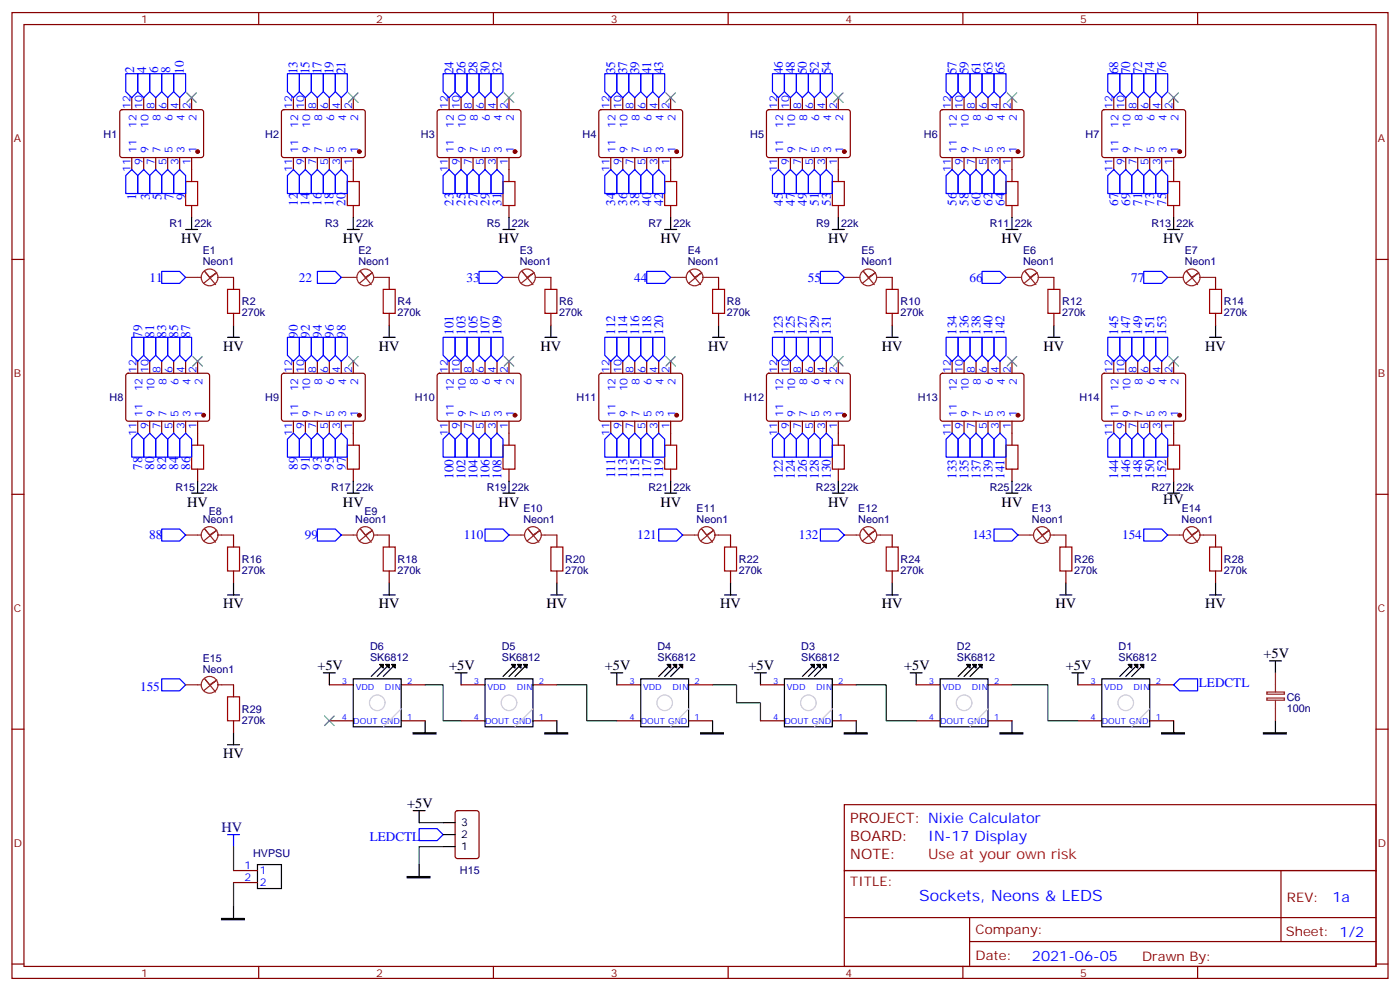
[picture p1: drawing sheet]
<svg xmlns="http://www.w3.org/2000/svg" width="412mm" height="292mm" viewBox="0 0 412 292" stroke-linecap="round" stroke-linejoin="round" font-family="sans-serif">
<defs><g id="words">
<text font-size="4.6" fill="#00f" x="270.8" y="265.3">Sockets, Neons &amp; LEDS</text>
<g font-size="4.2">
<text x="53.4" y="71.5">HV</text>
<text x="101" y="71.5">HV</text>
<text x="146.9" y="71.5">HV</text>
<text x="194.5" y="71.5">HV</text>
<text x="243.9" y="71.5">HV</text>
<text x="295.1" y="71.5">HV</text>
<text x="342.7" y="71.5">HV</text>
<text x="65.8" y="103.3">HV</text>
<text x="111.6" y="103.3">HV</text>
<text x="159.2" y="103.3">HV</text>
<text x="208.6" y="103.3">HV</text>
<text x="259.8" y="103.3">HV</text>
<text x="307.4" y="103.3">HV</text>
<text x="355" y="103.3">HV</text>
<text x="55.2" y="149.1">HV</text>
<text x="101" y="149.1">HV</text>
<text x="146.9" y="149.1">HV</text>
<text x="194.5" y="149.1">HV</text>
<text x="243.9" y="149.1">HV</text>
<text x="295.1" y="149.1">HV</text>
<text x="342.6" y="148.3">HV</text>
<text x="65.8" y="179.1">HV</text>
<text x="111.6" y="179.1">HV</text>
<text x="161" y="179.1">HV</text>
<text x="212.2" y="179.1">HV</text>
<text x="259.8" y="179.1">HV</text>
<text x="310.9" y="179.1">HV</text>
<text x="355" y="179.1">HV</text>
<text x="93.5" y="197.4">+5V</text>
<text x="132.3" y="197.4">+5V</text>
<text x="178.2" y="197.4">+5V</text>
<text x="220.5" y="197.4">+5V</text>
<text x="266.3" y="197.4">+5V</text>
<text x="314" y="197.4">+5V</text>
<text x="372.2" y="193.9">+5V</text>
<text x="65.8" y="223.2">HV</text>
<text x="119.9" y="237.9">+5V</text>
</g>
<text font-size="4.2" fill="#000080" x="65.3" y="245">HV</text>
<g font-size="4.2" fill="#800">
<text x="250.5" y="242.2">PROJECT: Nixie Calculator</text>
<text x="250.5" y="247.5">BOARD:</text>
<text x="250.5" y="252.8">NOTE:</text>
</g>
<g font-size="4.2" fill="#00f">
<text x="273.4" y="247.5">IN-17 Display</text>
<text x="392.5" y="265.6">1a</text>
<text x="304" y="282.9">2021-06-05</text>
</g>
<text font-size="4.2" fill="#f00" x="273.4" y="252.8">Use at your own risk</text>
<g font-size="3.9" fill="#00f">
<text x="39.6" y="21.6" transform="rotate(-90 39.6 21.6)">2</text>
<text x="43.1" y="21.6" transform="rotate(-90 43.1 21.6)">4</text>
<text x="46.6" y="21.6" transform="rotate(-90 46.6 21.6)">6</text>
<text x="50.1" y="21.6" transform="rotate(-90 50.1 21.6)">8</text>
<text x="54.2" y="21.8" transform="rotate(-90 54.2 21.8)">10</text>
<text x="87.7" y="21.8" transform="rotate(-90 87.7 21.8)">13</text>
<text x="91.2" y="21.8" transform="rotate(-90 91.2 21.8)">15</text>
<text x="94.7" y="21.8" transform="rotate(-90 94.7 21.8)">17</text>
<text x="98.3" y="21.8" transform="rotate(-90 98.3 21.8)">19</text>
<text x="101.8" y="21.8" transform="rotate(-90 101.8 21.8)">21</text>
<text x="133.6" y="21.8" transform="rotate(-90 133.6 21.8)">24</text>
<text x="137.1" y="21.8" transform="rotate(-90 137.1 21.8)">26</text>
<text x="140.7" y="21.8" transform="rotate(-90 140.7 21.8)">28</text>
<text x="144.2" y="21.8" transform="rotate(-90 144.2 21.8)">30</text>
<text x="147.7" y="21.8" transform="rotate(-90 147.7 21.8)">32</text>
<text x="181.2" y="21.8" transform="rotate(-90 181.2 21.8)">35</text>
<text x="184.7" y="21.8" transform="rotate(-90 184.7 21.8)">37</text>
<text x="188.3" y="21.8" transform="rotate(-90 188.3 21.8)">39</text>
<text x="191.8" y="21.8" transform="rotate(-90 191.8 21.8)">41</text>
<text x="195.3" y="21.8" transform="rotate(-90 195.3 21.8)">43</text>
<text x="230.6" y="21.8" transform="rotate(-90 230.6 21.8)">46</text>
<text x="234.1" y="21.8" transform="rotate(-90 234.1 21.8)">48</text>
<text x="237.7" y="21.8" transform="rotate(-90 237.7 21.8)">50</text>
<text x="241.2" y="21.8" transform="rotate(-90 241.2 21.8)">52</text>
<text x="244.7" y="21.8" transform="rotate(-90 244.7 21.8)">54</text>
<text x="281.8" y="21.8" transform="rotate(-90 281.8 21.8)">57</text>
<text x="285.3" y="21.8" transform="rotate(-90 285.3 21.8)">59</text>
<text x="288.8" y="21.8" transform="rotate(-90 288.8 21.8)">61</text>
<text x="292.3" y="21.8" transform="rotate(-90 292.3 21.8)">63</text>
<text x="295.9" y="21.8" transform="rotate(-90 295.9 21.8)">65</text>
<text x="329.4" y="21.8" transform="rotate(-90 329.4 21.8)">68</text>
<text x="332.9" y="21.8" transform="rotate(-90 332.9 21.8)">70</text>
<text x="336.4" y="21.8" transform="rotate(-90 336.4 21.8)">72</text>
<text x="340" y="21.8" transform="rotate(-90 340 21.8)">74</text>
<text x="343.5" y="21.8" transform="rotate(-90 343.5 21.8)">76</text>
<text x="40.1" y="58.8" transform="rotate(-90 40.1 58.8)">1</text>
<text x="44.1" y="59" transform="rotate(-90 44.1 59)">3</text>
<text x="47.6" y="59" transform="rotate(-90 47.6 59)">5</text>
<text x="51.1" y="59" transform="rotate(-90 51.1 59)">7</text>
<text x="54.7" y="59" transform="rotate(-90 54.7 59)">9</text>
<text x="87.7" y="60.6" transform="rotate(-90 87.7 60.6)">12</text>
<text x="91.2" y="60.6" transform="rotate(-90 91.2 60.6)">14</text>
<text x="94.7" y="60.6" transform="rotate(-90 94.7 60.6)">16</text>
<text x="98.3" y="60.6" transform="rotate(-90 98.3 60.6)">18</text>
<text x="101.8" y="60.6" transform="rotate(-90 101.8 60.6)">20</text>
<text x="133.6" y="60.6" transform="rotate(-90 133.6 60.6)">23</text>
<text x="137.1" y="60.6" transform="rotate(-90 137.1 60.6)">25</text>
<text x="140.7" y="60.6" transform="rotate(-90 140.7 60.6)">27</text>
<text x="144.2" y="60.6" transform="rotate(-90 144.2 60.6)">29</text>
<text x="147.7" y="60.6" transform="rotate(-90 147.7 60.6)">31</text>
<text x="181.2" y="60.6" transform="rotate(-90 181.2 60.6)">34</text>
<text x="184.7" y="60.6" transform="rotate(-90 184.7 60.6)">36</text>
<text x="188.3" y="60.6" transform="rotate(-90 188.3 60.6)">38</text>
<text x="191.8" y="60.6" transform="rotate(-90 191.8 60.6)">40</text>
<text x="195.3" y="60.6" transform="rotate(-90 195.3 60.6)">42</text>
<text x="230.6" y="60.6" transform="rotate(-90 230.6 60.6)">45</text>
<text x="234.1" y="60.6" transform="rotate(-90 234.1 60.6)">47</text>
<text x="237.7" y="60.6" transform="rotate(-90 237.7 60.6)">49</text>
<text x="241.2" y="60.6" transform="rotate(-90 241.2 60.6)">51</text>
<text x="244.7" y="60.6" transform="rotate(-90 244.7 60.6)">53</text>
<text x="281.8" y="60.6" transform="rotate(-90 281.8 60.6)">56</text>
<text x="285.3" y="60.6" transform="rotate(-90 285.3 60.6)">58</text>
<text x="288.8" y="60.6" transform="rotate(-90 288.8 60.6)">60</text>
<text x="292.3" y="60.6" transform="rotate(-90 292.3 60.6)">62</text>
<text x="295.9" y="60.6" transform="rotate(-90 295.9 60.6)">64</text>
<text x="329.4" y="60.6" transform="rotate(-90 329.4 60.6)">67</text>
<text x="332.9" y="60.6" transform="rotate(-90 332.9 60.6)">69</text>
<text x="336.4" y="60.6" transform="rotate(-90 336.4 60.6)">71</text>
<text x="340" y="60.6" transform="rotate(-90 340 60.6)">73</text>
<text x="343.5" y="60.6" transform="rotate(-90 343.5 60.6)">75</text>
<text x="44" y="82.9">11</text>
<text x="88.1" y="82.9">22</text>
<text x="137.5" y="83">33</text>
<text x="186.9" y="83">44</text>
<text x="238" y="83">55</text>
<text x="285.6" y="83">66</text>
<text x="333.3" y="83">77</text>
<text x="41.9" y="99.4" transform="rotate(-90 41.9 99.4)">79</text>
<text x="45.4" y="99.4" transform="rotate(-90 45.4 99.4)">81</text>
<text x="48.9" y="99.4" transform="rotate(-90 48.9 99.4)">83</text>
<text x="52.5" y="99.4" transform="rotate(-90 52.5 99.4)">85</text>
<text x="56" y="99.4" transform="rotate(-90 56 99.4)">87</text>
<text x="87.7" y="99.4" transform="rotate(-90 87.7 99.4)">90</text>
<text x="91.3" y="99.4" transform="rotate(-90 91.3 99.4)">92</text>
<text x="94.8" y="99.4" transform="rotate(-90 94.8 99.4)">94</text>
<text x="98.3" y="99.4" transform="rotate(-90 98.3 99.4)">96</text>
<text x="101.8" y="99.4" transform="rotate(-90 101.8 99.4)">98</text>
<text x="133.6" y="98.6" transform="rotate(-90 133.6 98.6)">101</text>
<text x="137.1" y="98.6" transform="rotate(-90 137.1 98.6)">103</text>
<text x="140.7" y="98.6" transform="rotate(-90 140.7 98.6)">105</text>
<text x="144.2" y="98.6" transform="rotate(-90 144.2 98.6)">107</text>
<text x="147.7" y="98.6" transform="rotate(-90 147.7 98.6)">109</text>
<text x="181.2" y="98.5" transform="rotate(-90 181.2 98.5)">112</text>
<text x="184.7" y="98.5" transform="rotate(-90 184.7 98.5)">114</text>
<text x="188.3" y="98.5" transform="rotate(-90 188.3 98.5)">116</text>
<text x="191.8" y="98.5" transform="rotate(-90 191.8 98.5)">118</text>
<text x="195.3" y="98.6" transform="rotate(-90 195.3 98.6)">120</text>
<text x="230.6" y="98.6" transform="rotate(-90 230.6 98.6)">123</text>
<text x="234.1" y="98.6" transform="rotate(-90 234.1 98.6)">125</text>
<text x="237.7" y="98.6" transform="rotate(-90 237.7 98.6)">127</text>
<text x="241.2" y="98.6" transform="rotate(-90 241.2 98.6)">129</text>
<text x="244.7" y="98.6" transform="rotate(-90 244.7 98.6)">131</text>
<text x="281.8" y="98.6" transform="rotate(-90 281.8 98.6)">134</text>
<text x="285.3" y="98.6" transform="rotate(-90 285.3 98.6)">136</text>
<text x="288.8" y="98.6" transform="rotate(-90 288.8 98.6)">138</text>
<text x="292.3" y="98.6" transform="rotate(-90 292.3 98.6)">140</text>
<text x="295.9" y="98.6" transform="rotate(-90 295.9 98.6)">142</text>
<text x="329.4" y="98.6" transform="rotate(-90 329.4 98.6)">145</text>
<text x="332.9" y="98.6" transform="rotate(-90 332.9 98.6)">147</text>
<text x="336.4" y="98.6" transform="rotate(-90 336.4 98.6)">149</text>
<text x="340" y="98.6" transform="rotate(-90 340 98.6)">151</text>
<text x="343.5" y="98.6" transform="rotate(-90 343.5 98.6)">153</text>
<text x="41.9" y="138.2" transform="rotate(-90 41.9 138.2)">78</text>
<text x="45.4" y="138.2" transform="rotate(-90 45.4 138.2)">80</text>
<text x="48.9" y="138.2" transform="rotate(-90 48.9 138.2)">82</text>
<text x="52.5" y="138.2" transform="rotate(-90 52.5 138.2)">84</text>
<text x="56" y="138.2" transform="rotate(-90 56 138.2)">86</text>
<text x="87.7" y="138.2" transform="rotate(-90 87.7 138.2)">89</text>
<text x="91.3" y="138.2" transform="rotate(-90 91.3 138.2)">91</text>
<text x="94.8" y="138.2" transform="rotate(-90 94.8 138.2)">93</text>
<text x="98.3" y="138.2" transform="rotate(-90 98.3 138.2)">95</text>
<text x="101.8" y="138.2" transform="rotate(-90 101.8 138.2)">97</text>
<text x="133.6" y="140.9" transform="rotate(-90 133.6 140.9)">100</text>
<text x="137.1" y="140.9" transform="rotate(-90 137.1 140.9)">102</text>
<text x="140.7" y="140.9" transform="rotate(-90 140.7 140.9)">104</text>
<text x="144.2" y="140.9" transform="rotate(-90 144.2 140.9)">106</text>
<text x="147.7" y="140.9" transform="rotate(-90 147.7 140.9)">108</text>
<text x="181.2" y="140.8" transform="rotate(-90 181.2 140.8)">111</text>
<text x="184.7" y="140.9" transform="rotate(-90 184.7 140.9)">113</text>
<text x="188.3" y="140.9" transform="rotate(-90 188.3 140.9)">115</text>
<text x="191.8" y="140.9" transform="rotate(-90 191.8 140.9)">117</text>
<text x="195.3" y="140.9" transform="rotate(-90 195.3 140.9)">119</text>
<text x="230.6" y="140.9" transform="rotate(-90 230.6 140.9)">122</text>
<text x="234.1" y="140.9" transform="rotate(-90 234.1 140.9)">124</text>
<text x="237.7" y="140.9" transform="rotate(-90 237.7 140.9)">126</text>
<text x="241.2" y="140.9" transform="rotate(-90 241.2 140.9)">128</text>
<text x="244.7" y="140.9" transform="rotate(-90 244.7 140.9)">130</text>
<text x="281.8" y="140.9" transform="rotate(-90 281.8 140.9)">133</text>
<text x="285.3" y="140.9" transform="rotate(-90 285.3 140.9)">135</text>
<text x="288.8" y="140.9" transform="rotate(-90 288.8 140.9)">137</text>
<text x="292.3" y="140.9" transform="rotate(-90 292.3 140.9)">139</text>
<text x="295.9" y="140.9" transform="rotate(-90 295.9 140.9)">141</text>
<text x="329.4" y="140.9" transform="rotate(-90 329.4 140.9)">144</text>
<text x="332.9" y="140.9" transform="rotate(-90 332.9 140.9)">146</text>
<text x="336.4" y="140.9" transform="rotate(-90 336.4 140.9)">148</text>
<text x="340" y="140.9" transform="rotate(-90 340 140.9)">150</text>
<text x="343.5" y="140.9" transform="rotate(-90 343.5 140.9)">152</text>
<text x="44" y="158.8">88</text>
<text x="89.8" y="158.8">99</text>
<text x="136.6" y="158.8">110</text>
<text x="187.7" y="158.8">121</text>
<text x="235.3" y="158.8">132</text>
<text x="286.5" y="158.8">143</text>
<text x="330.6" y="158.8">154</text>
<text x="41.3" y="203.4">155</text>
<text x="353.2" y="202.4">LEDCTL</text>
<text x="108.9" y="247.5">LEDCTL</text>
</g>
<g font-size="3.9" fill="#800">
<text x="250.5" y="260.9">TITLE:</text>
<text x="379.1" y="265.6">REV:</text>
<text x="287.4" y="275.1">Company:</text>
<text x="378.7" y="275.7">Sheet: 1/2</text>
<text x="287.4" y="282.8">Date:</text>
<text x="336.4" y="282.8">Drawn By:</text>
</g>
<g font-size="3.2" fill="#800">
<text x="41.6" y="6.7">1</text>
<text x="110.8" y="6.7">2</text>
<text x="179.9" y="6.7">3</text>
<text x="249.1" y="6.7">4</text>
<text x="318.2" y="6.7">5</text>
<text x="4.1" y="41.8">A</text>
<text x="405.9" y="41.8">A</text>
<text x="4.1" y="110.9">B</text>
<text x="405.9" y="110.9">B</text>
<text x="4.1" y="180.1">C</text>
<text x="405.9" y="180.1">C</text>
<text x="4.1" y="249.2">D</text>
<text x="405.9" y="249.2">D</text>
<text x="41.6" y="287.5">1</text>
<text x="110.8" y="287.5">2</text>
<text x="179.9" y="287.5">3</text>
<text x="249.1" y="287.5">4</text>
<text x="318.2" y="287.5">5</text>
</g>
<g font-size="3.2" fill="#00f">
<text x="38.5" y="32.1" transform="rotate(-90 38.5 32.1)">12</text>
<text x="42" y="32.1" transform="rotate(-90 42 32.1)">10</text>
<text x="45.5" y="32.1" transform="rotate(-90 45.5 32.1)">8</text>
<text x="47.3" y="35.6" transform="rotate(-90 47.3 35.6)">8</text>
<text x="49" y="32.1" transform="rotate(-90 49 32.1)">6</text>
<text x="50.8" y="35.6" transform="rotate(-90 50.8 35.6)">6</text>
<text x="52.6" y="32.1" transform="rotate(-90 52.6 32.1)">4</text>
<text x="54.3" y="35.6" transform="rotate(-90 54.3 35.6)">4</text>
<text x="56.1" y="32.1" transform="rotate(-90 56.1 32.1)">2</text>
<text x="57.9" y="35.6" transform="rotate(-90 57.9 35.6)">2</text>
<text x="86.1" y="32.1" transform="rotate(-90 86.1 32.1)">12</text>
<text x="89.6" y="32.1" transform="rotate(-90 89.6 32.1)">10</text>
<text x="93.1" y="32.1" transform="rotate(-90 93.1 32.1)">8</text>
<text x="94.9" y="35.6" transform="rotate(-90 94.9 35.6)">8</text>
<text x="96.7" y="32.1" transform="rotate(-90 96.7 32.1)">6</text>
<text x="98.4" y="35.6" transform="rotate(-90 98.4 35.6)">6</text>
<text x="100.2" y="32.1" transform="rotate(-90 100.2 32.1)">4</text>
<text x="102" y="35.6" transform="rotate(-90 102 35.6)">4</text>
<text x="103.7" y="32.1" transform="rotate(-90 103.7 32.1)">2</text>
<text x="105.5" y="35.6" transform="rotate(-90 105.5 35.6)">2</text>
<text x="131.9" y="32.1" transform="rotate(-90 131.9 32.1)">12</text>
<text x="135.5" y="32.1" transform="rotate(-90 135.5 32.1)">10</text>
<text x="139" y="32.1" transform="rotate(-90 139 32.1)">8</text>
<text x="140.8" y="35.6" transform="rotate(-90 140.8 35.6)">8</text>
<text x="142.5" y="32.1" transform="rotate(-90 142.5 32.1)">6</text>
<text x="144.3" y="35.6" transform="rotate(-90 144.3 35.6)">6</text>
<text x="146" y="32.1" transform="rotate(-90 146 32.1)">4</text>
<text x="147.8" y="35.6" transform="rotate(-90 147.8 35.6)">4</text>
<text x="149.6" y="32.1" transform="rotate(-90 149.6 32.1)">2</text>
<text x="151.3" y="35.6" transform="rotate(-90 151.3 35.6)">2</text>
<text x="179.6" y="32.1" transform="rotate(-90 179.6 32.1)">12</text>
<text x="183.1" y="32.1" transform="rotate(-90 183.1 32.1)">10</text>
<text x="186.6" y="32.1" transform="rotate(-90 186.6 32.1)">8</text>
<text x="188.4" y="35.6" transform="rotate(-90 188.4 35.6)">8</text>
<text x="190.1" y="32.1" transform="rotate(-90 190.1 32.1)">6</text>
<text x="191.9" y="35.6" transform="rotate(-90 191.9 35.6)">6</text>
<text x="193.7" y="32.1" transform="rotate(-90 193.7 32.1)">4</text>
<text x="195.4" y="35.6" transform="rotate(-90 195.4 35.6)">4</text>
<text x="197.2" y="32.1" transform="rotate(-90 197.2 32.1)">2</text>
<text x="199" y="35.6" transform="rotate(-90 199 35.6)">2</text>
<text x="229" y="32.1" transform="rotate(-90 229 32.1)">12</text>
<text x="232.5" y="32.1" transform="rotate(-90 232.5 32.1)">10</text>
<text x="236" y="32.1" transform="rotate(-90 236 32.1)">8</text>
<text x="237.8" y="35.6" transform="rotate(-90 237.8 35.6)">8</text>
<text x="239.5" y="32.1" transform="rotate(-90 239.5 32.1)">6</text>
<text x="241.3" y="35.6" transform="rotate(-90 241.3 35.6)">6</text>
<text x="243.1" y="32.1" transform="rotate(-90 243.1 32.1)">4</text>
<text x="244.8" y="35.6" transform="rotate(-90 244.8 35.6)">4</text>
<text x="246.6" y="32.1" transform="rotate(-90 246.6 32.1)">2</text>
<text x="248.4" y="35.6" transform="rotate(-90 248.4 35.6)">2</text>
<text x="280.1" y="32.1" transform="rotate(-90 280.1 32.1)">12</text>
<text x="283.6" y="32.1" transform="rotate(-90 283.6 32.1)">10</text>
<text x="287.2" y="32.1" transform="rotate(-90 287.2 32.1)">8</text>
<text x="288.9" y="35.6" transform="rotate(-90 288.9 35.6)">8</text>
<text x="290.7" y="32.1" transform="rotate(-90 290.7 32.1)">6</text>
<text x="292.5" y="35.6" transform="rotate(-90 292.5 35.6)">6</text>
<text x="294.2" y="32.1" transform="rotate(-90 294.2 32.1)">4</text>
<text x="296" y="35.6" transform="rotate(-90 296 35.6)">4</text>
<text x="297.7" y="32.1" transform="rotate(-90 297.7 32.1)">2</text>
<text x="299.5" y="35.6" transform="rotate(-90 299.5 35.6)">2</text>
<text x="327.7" y="32.1" transform="rotate(-90 327.7 32.1)">12</text>
<text x="331.3" y="32.1" transform="rotate(-90 331.3 32.1)">10</text>
<text x="334.8" y="32.1" transform="rotate(-90 334.8 32.1)">8</text>
<text x="336.5" y="35.6" transform="rotate(-90 336.5 35.6)">8</text>
<text x="338.3" y="32.1" transform="rotate(-90 338.3 32.1)">6</text>
<text x="340.1" y="35.6" transform="rotate(-90 340.1 35.6)">6</text>
<text x="341.8" y="32.1" transform="rotate(-90 341.8 32.1)">4</text>
<text x="343.6" y="35.6" transform="rotate(-90 343.6 35.6)">4</text>
<text x="345.4" y="32.1" transform="rotate(-90 345.4 32.1)">2</text>
<text x="347.1" y="35.6" transform="rotate(-90 347.1 35.6)">2</text>
<text x="40.2" y="37.6" transform="rotate(-90 40.2 37.6)">12</text>
<text x="43.7" y="37.6" transform="rotate(-90 43.7 37.6)">10</text>
<text x="87.8" y="37.6" transform="rotate(-90 87.8 37.6)">12</text>
<text x="91.4" y="37.6" transform="rotate(-90 91.4 37.6)">10</text>
<text x="133.7" y="37.6" transform="rotate(-90 133.7 37.6)">12</text>
<text x="137.2" y="37.6" transform="rotate(-90 137.2 37.6)">10</text>
<text x="181.3" y="37.6" transform="rotate(-90 181.3 37.6)">12</text>
<text x="184.9" y="37.6" transform="rotate(-90 184.9 37.6)">10</text>
<text x="230.7" y="37.6" transform="rotate(-90 230.7 37.6)">12</text>
<text x="234.2" y="37.6" transform="rotate(-90 234.2 37.6)">10</text>
<text x="281.9" y="37.6" transform="rotate(-90 281.9 37.6)">12</text>
<text x="285.4" y="37.6" transform="rotate(-90 285.4 37.6)">10</text>
<text x="329.5" y="37.6" transform="rotate(-90 329.5 37.6)">12</text>
<text x="333" y="37.6" transform="rotate(-90 333 37.6)">10</text>
<text x="40.2" y="45.1" transform="rotate(-90 40.2 45.1)">11</text>
<text x="43.7" y="45.1" transform="rotate(-90 43.7 45.1)">9</text>
<text x="47.3" y="45.1" transform="rotate(-90 47.3 45.1)">7</text>
<text x="50.8" y="45.1" transform="rotate(-90 50.8 45.1)">5</text>
<text x="54.3" y="45.1" transform="rotate(-90 54.3 45.1)">3</text>
<text x="57.9" y="45.1" transform="rotate(-90 57.9 45.1)">1</text>
<text x="87.8" y="45.1" transform="rotate(-90 87.8 45.1)">11</text>
<text x="91.4" y="45.1" transform="rotate(-90 91.4 45.1)">9</text>
<text x="94.9" y="45.1" transform="rotate(-90 94.9 45.1)">7</text>
<text x="98.4" y="45.1" transform="rotate(-90 98.4 45.1)">5</text>
<text x="102" y="45.1" transform="rotate(-90 102 45.1)">3</text>
<text x="105.5" y="45.1" transform="rotate(-90 105.5 45.1)">1</text>
<text x="133.7" y="45.1" transform="rotate(-90 133.7 45.1)">11</text>
<text x="137.2" y="45.1" transform="rotate(-90 137.2 45.1)">9</text>
<text x="140.8" y="45.1" transform="rotate(-90 140.8 45.1)">7</text>
<text x="144.3" y="45.1" transform="rotate(-90 144.3 45.1)">5</text>
<text x="147.8" y="45.1" transform="rotate(-90 147.8 45.1)">3</text>
<text x="151.3" y="45.1" transform="rotate(-90 151.3 45.1)">1</text>
<text x="181.3" y="45.1" transform="rotate(-90 181.3 45.1)">11</text>
<text x="184.9" y="45.1" transform="rotate(-90 184.9 45.1)">9</text>
<text x="188.4" y="45.1" transform="rotate(-90 188.4 45.1)">7</text>
<text x="191.9" y="45.1" transform="rotate(-90 191.9 45.1)">5</text>
<text x="195.4" y="45.1" transform="rotate(-90 195.4 45.1)">3</text>
<text x="199" y="45.1" transform="rotate(-90 199 45.1)">1</text>
<text x="230.7" y="45.1" transform="rotate(-90 230.7 45.1)">11</text>
<text x="234.2" y="45.1" transform="rotate(-90 234.2 45.1)">9</text>
<text x="237.8" y="45.1" transform="rotate(-90 237.8 45.1)">7</text>
<text x="241.3" y="45.1" transform="rotate(-90 241.3 45.1)">5</text>
<text x="244.8" y="45.1" transform="rotate(-90 244.8 45.1)">3</text>
<text x="248.4" y="45.1" transform="rotate(-90 248.4 45.1)">1</text>
<text x="281.9" y="45.1" transform="rotate(-90 281.9 45.1)">11</text>
<text x="285.4" y="45.1" transform="rotate(-90 285.4 45.1)">9</text>
<text x="288.9" y="45.1" transform="rotate(-90 288.9 45.1)">7</text>
<text x="292.5" y="45.1" transform="rotate(-90 292.5 45.1)">5</text>
<text x="296" y="45.1" transform="rotate(-90 296 45.1)">3</text>
<text x="299.5" y="45.1" transform="rotate(-90 299.5 45.1)">1</text>
<text x="329.5" y="45.1" transform="rotate(-90 329.5 45.1)">11</text>
<text x="333" y="45.1" transform="rotate(-90 333 45.1)">9</text>
<text x="336.5" y="45.1" transform="rotate(-90 336.5 45.1)">7</text>
<text x="340.1" y="45.1" transform="rotate(-90 340.1 45.1)">5</text>
<text x="343.6" y="45.1" transform="rotate(-90 343.6 45.1)">3</text>
<text x="347.1" y="45.1" transform="rotate(-90 347.1 45.1)">1</text>
<text x="38.5" y="50.6" transform="rotate(-90 38.5 50.6)">11</text>
<text x="42" y="48.6" transform="rotate(-90 42 48.6)">9</text>
<text x="45.5" y="48.6" transform="rotate(-90 45.5 48.6)">7</text>
<text x="49" y="48.6" transform="rotate(-90 49 48.6)">5</text>
<text x="52.6" y="48.6" transform="rotate(-90 52.6 48.6)">3</text>
<text x="56.1" y="48.6" transform="rotate(-90 56.1 48.6)">1</text>
<text x="86.1" y="50.6" transform="rotate(-90 86.1 50.6)">11</text>
<text x="89.6" y="48.6" transform="rotate(-90 89.6 48.6)">9</text>
<text x="93.1" y="48.6" transform="rotate(-90 93.1 48.6)">7</text>
<text x="96.7" y="48.6" transform="rotate(-90 96.7 48.6)">5</text>
<text x="100.2" y="48.6" transform="rotate(-90 100.2 48.6)">3</text>
<text x="103.7" y="48.6" transform="rotate(-90 103.7 48.6)">1</text>
<text x="131.9" y="50.6" transform="rotate(-90 131.9 50.6)">11</text>
<text x="135.5" y="48.6" transform="rotate(-90 135.5 48.6)">9</text>
<text x="139" y="48.6" transform="rotate(-90 139 48.6)">7</text>
<text x="142.5" y="48.6" transform="rotate(-90 142.5 48.6)">5</text>
<text x="146" y="48.6" transform="rotate(-90 146 48.6)">3</text>
<text x="149.6" y="48.6" transform="rotate(-90 149.6 48.6)">1</text>
<text x="179.6" y="50.6" transform="rotate(-90 179.6 50.6)">11</text>
<text x="183.1" y="48.6" transform="rotate(-90 183.1 48.6)">9</text>
<text x="186.6" y="48.6" transform="rotate(-90 186.6 48.6)">7</text>
<text x="190.1" y="48.6" transform="rotate(-90 190.1 48.6)">5</text>
<text x="193.7" y="48.6" transform="rotate(-90 193.7 48.6)">3</text>
<text x="197.2" y="48.6" transform="rotate(-90 197.2 48.6)">1</text>
<text x="229" y="50.6" transform="rotate(-90 229 50.6)">11</text>
<text x="232.5" y="48.6" transform="rotate(-90 232.5 48.6)">9</text>
<text x="236" y="48.6" transform="rotate(-90 236 48.6)">7</text>
<text x="239.5" y="48.6" transform="rotate(-90 239.5 48.6)">5</text>
<text x="243.1" y="48.6" transform="rotate(-90 243.1 48.6)">3</text>
<text x="246.6" y="48.6" transform="rotate(-90 246.6 48.6)">1</text>
<text x="280.1" y="50.6" transform="rotate(-90 280.1 50.6)">11</text>
<text x="283.6" y="48.6" transform="rotate(-90 283.6 48.6)">9</text>
<text x="287.2" y="48.6" transform="rotate(-90 287.2 48.6)">7</text>
<text x="290.7" y="48.6" transform="rotate(-90 290.7 48.6)">5</text>
<text x="294.2" y="48.6" transform="rotate(-90 294.2 48.6)">3</text>
<text x="297.7" y="48.6" transform="rotate(-90 297.7 48.6)">1</text>
<text x="327.7" y="50.6" transform="rotate(-90 327.7 50.6)">11</text>
<text x="331.3" y="48.6" transform="rotate(-90 331.3 48.6)">9</text>
<text x="334.8" y="48.6" transform="rotate(-90 334.8 48.6)">7</text>
<text x="338.3" y="48.6" transform="rotate(-90 338.3 48.6)">5</text>
<text x="341.8" y="48.6" transform="rotate(-90 341.8 48.6)">3</text>
<text x="345.4" y="48.6" transform="rotate(-90 345.4 48.6)">1</text>
<text x="40.2" y="109.7" transform="rotate(-90 40.2 109.7)">12</text>
<text x="43.7" y="109.7" transform="rotate(-90 43.7 109.7)">10</text>
<text x="47.3" y="109.7" transform="rotate(-90 47.3 109.7)">8</text>
<text x="49" y="113.2" transform="rotate(-90 49 113.2)">8</text>
<text x="50.8" y="109.7" transform="rotate(-90 50.8 109.7)">6</text>
<text x="52.6" y="113.2" transform="rotate(-90 52.6 113.2)">6</text>
<text x="54.3" y="109.7" transform="rotate(-90 54.3 109.7)">4</text>
<text x="56.1" y="113.2" transform="rotate(-90 56.1 113.2)">4</text>
<text x="57.9" y="109.7" transform="rotate(-90 57.9 109.7)">2</text>
<text x="59.6" y="113.2" transform="rotate(-90 59.6 113.2)">2</text>
<text x="86.1" y="109.7" transform="rotate(-90 86.1 109.7)">12</text>
<text x="89.6" y="109.7" transform="rotate(-90 89.6 109.7)">10</text>
<text x="93.1" y="109.7" transform="rotate(-90 93.1 109.7)">8</text>
<text x="94.9" y="113.2" transform="rotate(-90 94.9 113.2)">8</text>
<text x="96.7" y="109.7" transform="rotate(-90 96.7 109.7)">6</text>
<text x="98.4" y="113.2" transform="rotate(-90 98.4 113.2)">6</text>
<text x="100.2" y="109.7" transform="rotate(-90 100.2 109.7)">4</text>
<text x="102" y="113.2" transform="rotate(-90 102 113.2)">4</text>
<text x="103.7" y="109.7" transform="rotate(-90 103.7 109.7)">2</text>
<text x="105.5" y="113.2" transform="rotate(-90 105.5 113.2)">2</text>
<text x="131.9" y="109.7" transform="rotate(-90 131.9 109.7)">12</text>
<text x="135.5" y="109.7" transform="rotate(-90 135.5 109.7)">10</text>
<text x="139" y="109.7" transform="rotate(-90 139 109.7)">8</text>
<text x="140.8" y="113.2" transform="rotate(-90 140.8 113.2)">8</text>
<text x="142.5" y="109.7" transform="rotate(-90 142.5 109.7)">6</text>
<text x="144.3" y="113.2" transform="rotate(-90 144.3 113.2)">6</text>
<text x="146" y="109.7" transform="rotate(-90 146 109.7)">4</text>
<text x="147.8" y="113.2" transform="rotate(-90 147.8 113.2)">4</text>
<text x="149.6" y="109.7" transform="rotate(-90 149.6 109.7)">2</text>
<text x="151.3" y="113.2" transform="rotate(-90 151.3 113.2)">2</text>
<text x="179.6" y="109.7" transform="rotate(-90 179.6 109.7)">12</text>
<text x="183.1" y="109.7" transform="rotate(-90 183.1 109.7)">10</text>
<text x="186.6" y="109.7" transform="rotate(-90 186.6 109.7)">8</text>
<text x="188.4" y="113.2" transform="rotate(-90 188.4 113.2)">8</text>
<text x="190.1" y="109.7" transform="rotate(-90 190.1 109.7)">6</text>
<text x="191.9" y="113.2" transform="rotate(-90 191.9 113.2)">6</text>
<text x="193.7" y="109.7" transform="rotate(-90 193.7 109.7)">4</text>
<text x="195.4" y="113.2" transform="rotate(-90 195.4 113.2)">4</text>
<text x="197.2" y="109.7" transform="rotate(-90 197.2 109.7)">2</text>
<text x="199" y="113.2" transform="rotate(-90 199 113.2)">2</text>
<text x="229" y="109.7" transform="rotate(-90 229 109.7)">12</text>
<text x="232.5" y="109.7" transform="rotate(-90 232.5 109.7)">10</text>
<text x="236" y="109.7" transform="rotate(-90 236 109.7)">8</text>
<text x="237.8" y="113.2" transform="rotate(-90 237.8 113.2)">8</text>
<text x="239.5" y="109.7" transform="rotate(-90 239.5 109.7)">6</text>
<text x="241.3" y="113.2" transform="rotate(-90 241.3 113.2)">6</text>
<text x="243.1" y="109.7" transform="rotate(-90 243.1 109.7)">4</text>
<text x="244.8" y="113.2" transform="rotate(-90 244.8 113.2)">4</text>
<text x="246.6" y="109.7" transform="rotate(-90 246.6 109.7)">2</text>
<text x="248.4" y="113.2" transform="rotate(-90 248.4 113.2)">2</text>
<text x="280.1" y="109.7" transform="rotate(-90 280.1 109.7)">12</text>
<text x="283.6" y="109.7" transform="rotate(-90 283.6 109.7)">10</text>
<text x="287.2" y="109.7" transform="rotate(-90 287.2 109.7)">8</text>
<text x="288.9" y="113.2" transform="rotate(-90 288.9 113.2)">8</text>
<text x="290.7" y="109.7" transform="rotate(-90 290.7 109.7)">6</text>
<text x="292.5" y="113.2" transform="rotate(-90 292.5 113.2)">6</text>
<text x="294.2" y="109.7" transform="rotate(-90 294.2 109.7)">4</text>
<text x="296" y="113.2" transform="rotate(-90 296 113.2)">4</text>
<text x="297.7" y="109.7" transform="rotate(-90 297.7 109.7)">2</text>
<text x="299.5" y="113.2" transform="rotate(-90 299.5 113.2)">2</text>
<text x="327.7" y="109.7" transform="rotate(-90 327.7 109.7)">12</text>
<text x="331.3" y="109.7" transform="rotate(-90 331.3 109.7)">10</text>
<text x="334.8" y="109.7" transform="rotate(-90 334.8 109.7)">8</text>
<text x="336.5" y="113.2" transform="rotate(-90 336.5 113.2)">8</text>
<text x="338.3" y="109.7" transform="rotate(-90 338.3 109.7)">6</text>
<text x="340.1" y="113.2" transform="rotate(-90 340.1 113.2)">6</text>
<text x="341.8" y="109.7" transform="rotate(-90 341.8 109.7)">4</text>
<text x="343.6" y="113.2" transform="rotate(-90 343.6 113.2)">4</text>
<text x="345.4" y="109.7" transform="rotate(-90 345.4 109.7)">2</text>
<text x="347.1" y="113.2" transform="rotate(-90 347.1 113.2)">2</text>
<text x="42" y="115.2" transform="rotate(-90 42 115.2)">12</text>
<text x="45.5" y="115.2" transform="rotate(-90 45.5 115.2)">10</text>
<text x="87.8" y="115.2" transform="rotate(-90 87.8 115.2)">12</text>
<text x="91.4" y="115.2" transform="rotate(-90 91.4 115.2)">10</text>
<text x="133.7" y="115.2" transform="rotate(-90 133.7 115.2)">12</text>
<text x="137.2" y="115.2" transform="rotate(-90 137.2 115.2)">10</text>
<text x="181.3" y="115.2" transform="rotate(-90 181.3 115.2)">12</text>
<text x="184.9" y="115.2" transform="rotate(-90 184.9 115.2)">10</text>
<text x="230.7" y="115.2" transform="rotate(-90 230.7 115.2)">12</text>
<text x="234.2" y="115.2" transform="rotate(-90 234.2 115.2)">10</text>
<text x="281.9" y="115.2" transform="rotate(-90 281.9 115.2)">12</text>
<text x="285.4" y="115.2" transform="rotate(-90 285.4 115.2)">10</text>
<text x="329.5" y="115.2" transform="rotate(-90 329.5 115.2)">12</text>
<text x="333" y="115.2" transform="rotate(-90 333 115.2)">10</text>
<text x="42" y="122.7" transform="rotate(-90 42 122.7)">11</text>
<text x="45.5" y="122.7" transform="rotate(-90 45.5 122.7)">9</text>
<text x="49" y="122.7" transform="rotate(-90 49 122.7)">7</text>
<text x="52.6" y="122.7" transform="rotate(-90 52.6 122.7)">5</text>
<text x="56.1" y="122.7" transform="rotate(-90 56.1 122.7)">3</text>
<text x="59.6" y="122.7" transform="rotate(-90 59.6 122.7)">1</text>
<text x="87.8" y="122.7" transform="rotate(-90 87.8 122.7)">11</text>
<text x="91.4" y="122.7" transform="rotate(-90 91.4 122.7)">9</text>
<text x="94.9" y="122.7" transform="rotate(-90 94.9 122.7)">7</text>
<text x="98.4" y="122.7" transform="rotate(-90 98.4 122.7)">5</text>
<text x="102" y="122.7" transform="rotate(-90 102 122.7)">3</text>
<text x="105.5" y="122.7" transform="rotate(-90 105.5 122.7)">1</text>
<text x="133.7" y="122.7" transform="rotate(-90 133.7 122.7)">11</text>
<text x="137.2" y="122.7" transform="rotate(-90 137.2 122.7)">9</text>
<text x="140.8" y="122.7" transform="rotate(-90 140.8 122.7)">7</text>
<text x="144.3" y="122.7" transform="rotate(-90 144.3 122.7)">5</text>
<text x="147.8" y="122.7" transform="rotate(-90 147.8 122.7)">3</text>
<text x="151.3" y="122.7" transform="rotate(-90 151.3 122.7)">1</text>
<text x="181.3" y="122.7" transform="rotate(-90 181.3 122.7)">11</text>
<text x="184.9" y="122.7" transform="rotate(-90 184.9 122.7)">9</text>
<text x="188.4" y="122.7" transform="rotate(-90 188.4 122.7)">7</text>
<text x="191.9" y="122.7" transform="rotate(-90 191.9 122.7)">5</text>
<text x="195.4" y="122.7" transform="rotate(-90 195.4 122.7)">3</text>
<text x="199" y="122.7" transform="rotate(-90 199 122.7)">1</text>
<text x="230.7" y="122.7" transform="rotate(-90 230.7 122.7)">11</text>
<text x="234.2" y="122.7" transform="rotate(-90 234.2 122.7)">9</text>
<text x="237.8" y="122.7" transform="rotate(-90 237.8 122.7)">7</text>
<text x="241.3" y="122.7" transform="rotate(-90 241.3 122.7)">5</text>
<text x="244.8" y="122.7" transform="rotate(-90 244.8 122.7)">3</text>
<text x="248.4" y="122.7" transform="rotate(-90 248.4 122.7)">1</text>
<text x="281.9" y="122.7" transform="rotate(-90 281.9 122.7)">11</text>
<text x="285.4" y="122.7" transform="rotate(-90 285.4 122.7)">9</text>
<text x="288.9" y="122.7" transform="rotate(-90 288.9 122.7)">7</text>
<text x="292.5" y="122.7" transform="rotate(-90 292.5 122.7)">5</text>
<text x="296" y="122.7" transform="rotate(-90 296 122.7)">3</text>
<text x="299.5" y="122.7" transform="rotate(-90 299.5 122.7)">1</text>
<text x="329.5" y="122.7" transform="rotate(-90 329.5 122.7)">11</text>
<text x="333" y="122.7" transform="rotate(-90 333 122.7)">9</text>
<text x="336.5" y="122.7" transform="rotate(-90 336.5 122.7)">7</text>
<text x="340.1" y="122.7" transform="rotate(-90 340.1 122.7)">5</text>
<text x="343.6" y="122.7" transform="rotate(-90 343.6 122.7)">3</text>
<text x="347.1" y="122.7" transform="rotate(-90 347.1 122.7)">1</text>
<text x="40.2" y="128.2" transform="rotate(-90 40.2 128.2)">11</text>
<text x="43.7" y="126.2" transform="rotate(-90 43.7 126.2)">9</text>
<text x="47.3" y="126.2" transform="rotate(-90 47.3 126.2)">7</text>
<text x="50.8" y="126.2" transform="rotate(-90 50.8 126.2)">5</text>
<text x="54.3" y="126.2" transform="rotate(-90 54.3 126.2)">3</text>
<text x="57.9" y="126.2" transform="rotate(-90 57.9 126.2)">1</text>
<text x="86.1" y="128.2" transform="rotate(-90 86.1 128.2)">11</text>
<text x="89.6" y="126.2" transform="rotate(-90 89.6 126.2)">9</text>
<text x="93.1" y="126.2" transform="rotate(-90 93.1 126.2)">7</text>
<text x="96.7" y="126.2" transform="rotate(-90 96.7 126.2)">5</text>
<text x="100.2" y="126.2" transform="rotate(-90 100.2 126.2)">3</text>
<text x="103.7" y="126.2" transform="rotate(-90 103.7 126.2)">1</text>
<text x="131.9" y="128.2" transform="rotate(-90 131.9 128.2)">11</text>
<text x="135.5" y="126.2" transform="rotate(-90 135.5 126.2)">9</text>
<text x="139" y="126.2" transform="rotate(-90 139 126.2)">7</text>
<text x="142.5" y="126.2" transform="rotate(-90 142.5 126.2)">5</text>
<text x="146" y="126.2" transform="rotate(-90 146 126.2)">3</text>
<text x="149.6" y="126.2" transform="rotate(-90 149.6 126.2)">1</text>
<text x="179.6" y="128.2" transform="rotate(-90 179.6 128.2)">11</text>
<text x="183.1" y="126.2" transform="rotate(-90 183.1 126.2)">9</text>
<text x="186.6" y="126.2" transform="rotate(-90 186.6 126.2)">7</text>
<text x="190.1" y="126.2" transform="rotate(-90 190.1 126.2)">5</text>
<text x="193.7" y="126.2" transform="rotate(-90 193.7 126.2)">3</text>
<text x="197.2" y="126.2" transform="rotate(-90 197.2 126.2)">1</text>
<text x="229" y="128.2" transform="rotate(-90 229 128.2)">11</text>
<text x="232.5" y="126.2" transform="rotate(-90 232.5 126.2)">9</text>
<text x="236" y="126.2" transform="rotate(-90 236 126.2)">7</text>
<text x="239.5" y="126.2" transform="rotate(-90 239.5 126.2)">5</text>
<text x="243.1" y="126.2" transform="rotate(-90 243.1 126.2)">3</text>
<text x="246.6" y="126.2" transform="rotate(-90 246.6 126.2)">1</text>
<text x="280.1" y="128.2" transform="rotate(-90 280.1 128.2)">11</text>
<text x="283.6" y="126.2" transform="rotate(-90 283.6 126.2)">9</text>
<text x="287.2" y="126.2" transform="rotate(-90 287.2 126.2)">7</text>
<text x="290.7" y="126.2" transform="rotate(-90 290.7 126.2)">5</text>
<text x="294.2" y="126.2" transform="rotate(-90 294.2 126.2)">3</text>
<text x="297.7" y="126.2" transform="rotate(-90 297.7 126.2)">1</text>
<text x="327.7" y="128.2" transform="rotate(-90 327.7 128.2)">11</text>
<text x="331.3" y="126.2" transform="rotate(-90 331.3 126.2)">9</text>
<text x="334.8" y="126.2" transform="rotate(-90 334.8 126.2)">7</text>
<text x="338.3" y="126.2" transform="rotate(-90 338.3 126.2)">5</text>
<text x="341.8" y="126.2" transform="rotate(-90 341.8 126.2)">3</text>
<text x="345.4" y="126.2" transform="rotate(-90 345.4 126.2)">1</text>
<text x="72.1" y="255.9">1</text>
<text x="76.6" y="257.4">1</text>
<text x="72.1" y="259.5">2</text>
<text x="76.6" y="260.9">2</text>
</g>
<g font-size="3.2" fill="#000080">
<text x="30.5" y="40.5">H1</text>
<text x="78.1" y="40.5">H2</text>
<text x="124" y="40.5">H3</text>
<text x="171.6" y="40.5">H4</text>
<text x="221" y="40.5">H5</text>
<text x="272.2" y="40.5">H6</text>
<text x="319.8" y="40.5">H7</text>
<text x="49.9" y="67">R1</text>
<text x="57.3" y="66.9">22k</text>
<text x="95.8" y="66.9">R3</text>
<text x="104.9" y="66.9">22k</text>
<text x="143.4" y="67">R5</text>
<text x="150.7" y="66.9">22k</text>
<text x="191" y="67">R7</text>
<text x="198.4" y="66.9">22k</text>
<text x="240.4" y="67">R9</text>
<text x="247.8" y="66.9">22k</text>
<text x="291.5" y="67">R11</text>
<text x="298.9" y="66.9">22k</text>
<text x="339.2" y="67">R13</text>
<text x="346.5" y="66.9">22k</text>
<text x="59.7" y="74.9">E1</text>
<text x="105.6" y="74.9">E2</text>
<text x="153.1" y="74.9">E3</text>
<text x="202.6" y="74.9">E4</text>
<text x="253.7" y="74.9">E5</text>
<text x="301.4" y="74.9">E6</text>
<text x="349" y="74.9">E7</text>
<text x="59.7" y="78.1">Neon1</text>
<text x="105.6" y="78.1">Neon1</text>
<text x="153.1" y="78.1">Neon1</text>
<text x="202.6" y="78.1">Neon1</text>
<text x="253.7" y="78.1">Neon1</text>
<text x="301.4" y="78.1">Neon1</text>
<text x="349" y="78.1">Neon1</text>
<text x="71.3" y="89.9">R2</text>
<text x="117.1" y="89.9">R4</text>
<text x="164.7" y="89.9">R6</text>
<text x="214.1" y="89.9">R8</text>
<text x="265.3" y="89.9">R10</text>
<text x="312.9" y="89.9">R12</text>
<text x="360.5" y="89.9">R14</text>
<text x="71.3" y="93.1">270k</text>
<text x="117.1" y="93.1">270k</text>
<text x="164.7" y="93.1">270k</text>
<text x="214.1" y="93.1">270k</text>
<text x="265.3" y="93.1">270k</text>
<text x="312.9" y="93.1">270k</text>
<text x="360.5" y="93.1">270k</text>
<text x="32.3" y="118.1">H8</text>
<text x="78.1" y="118.1">H9</text>
<text x="122.2" y="118.1">H10</text>
<text x="169.9" y="118.1">H11</text>
<text x="219.2" y="118.1">H12</text>
<text x="270.4" y="118.1">H13</text>
<text x="318" y="118.1">H14</text>
<text x="51.7" y="144.6">R15</text>
<text x="59" y="144.6">22k</text>
<text x="97.5" y="144.6">R17</text>
<text x="104.9" y="144.6">22k</text>
<text x="143.4" y="144.6">R19</text>
<text x="150.7" y="144.6">22k</text>
<text x="191" y="144.6">R21</text>
<text x="198.4" y="144.6">22k</text>
<text x="240.3" y="144.6">R23</text>
<text x="247.8" y="144.6">22k</text>
<text x="291.5" y="144.6">R25</text>
<text x="298.9" y="144.6">22k</text>
<text x="339.2" y="144.6">R27</text>
<text x="346.5" y="144.6">22k</text>
<text x="59.7" y="154">Neon1</text>
<text x="61.5" y="151.6">E8</text>
<text x="104.7" y="154">Neon1</text>
<text x="107.4" y="151.6">E9</text>
<text x="154.2" y="154">Neon1</text>
<text x="154.2" y="150.8">E10</text>
<text x="205.2" y="154">Neon1</text>
<text x="205.2" y="150.8">E11</text>
<text x="252.8" y="154">Neon1</text>
<text x="252.8" y="150.8">E12</text>
<text x="304" y="154">Neon1</text>
<text x="304" y="150.8">E13</text>
<text x="348.1" y="154">Neon1</text>
<text x="348.1" y="150.8">E14</text>
<text x="71.3" y="165.7">R16</text>
<text x="117.1" y="165.7">R18</text>
<text x="166.5" y="165.7">R20</text>
<text x="217.7" y="165.7">R22</text>
<text x="265.3" y="165.7">R24</text>
<text x="316.4" y="165.7">R26</text>
<text x="360.5" y="165.7">R28</text>
<text x="71.3" y="168.9">270k</text>
<text x="117.1" y="168.9">270k</text>
<text x="166.5" y="168.9">270k</text>
<text x="217.7" y="168.9">270k</text>
<text x="265.3" y="168.9">270k</text>
<text x="316.4" y="168.9">270k</text>
<text x="360.5" y="168.9">270k</text>
<text x="109" y="191.3">D6</text>
<text x="147.8" y="191.3">D5</text>
<text x="193.7" y="191.3">D4</text>
<text x="236" y="191.3">D3</text>
<text x="281.9" y="191.3">D2</text>
<text x="329.5" y="191.3">D1</text>
<text x="59.7" y="194.9">E15</text>
<text x="109" y="194.6">SK6812</text>
<text x="147.8" y="194.6">SK6812</text>
<text x="193.7" y="194.6">SK6812</text>
<text x="236" y="194.6">SK6812</text>
<text x="281.9" y="194.6">SK6812</text>
<text x="329.5" y="194.6">SK6812</text>
<text x="59.7" y="198.1">Neon1</text>
<text x="71.3" y="209.8">R29</text>
<text x="379.1" y="209.5">100n</text>
<text x="379.1" y="206.2">C6</text>
<text x="71.3" y="213">270k</text>
<text x="74.6" y="252.3">HVPSU</text>
<text x="135.5" y="257.4">H15</text>
</g>
<g font-size="3.2">
<text x="135.8" y="243.2">3</text>
<text x="135.8" y="250.3">1</text>
<text x="135.8" y="246.8">2</text>
</g>
<g font-size="2.5" fill="#00f">
<text x="100.7" y="201.3">3</text>
<text x="104.8" y="203">VDD</text>
<text x="113.4" y="203">DIN</text>
<text x="119.9" y="201.3">2</text>
<text x="139.5" y="201.3">3</text>
<text x="143.6" y="203">VDD</text>
<text x="152.2" y="203">DIN</text>
<text x="158.7" y="201.3">2</text>
<text x="185.4" y="201.3">3</text>
<text x="189.4" y="203">VDD</text>
<text x="198.1" y="203">DIN</text>
<text x="204.6" y="201.3">2</text>
<text x="227.7" y="201.3">3</text>
<text x="231.8" y="203">VDD</text>
<text x="240.4" y="203">DIN</text>
<text x="246.9" y="201.3">2</text>
<text x="273.6" y="201.3">3</text>
<text x="277.6" y="203">VDD</text>
<text x="286.3" y="203">DIN</text>
<text x="292.8" y="201.3">2</text>
<text x="321.2" y="201.3">3</text>
<text x="325.3" y="203">VDD</text>
<text x="333.9" y="203">DIN</text>
<text x="340.4" y="201.3">2</text>
<text x="100.7" y="211.8">4</text>
<text x="104.1" y="213.3">DOUT GND</text>
<text x="119.9" y="211.8">1</text>
<text x="139.5" y="211.8">4</text>
<text x="142.9" y="213.3">DOUT GND</text>
<text x="158.7" y="211.8">1</text>
<text x="185.4" y="211.8">4</text>
<text x="188.7" y="213.3">DOUT GND</text>
<text x="204.6" y="211.8">1</text>
<text x="227.7" y="211.8">4</text>
<text x="231.1" y="213.3">DOUT GND</text>
<text x="246.9" y="211.8">1</text>
<text x="273.6" y="211.8">4</text>
<text x="276.9" y="213.3">DOUT GND</text>
<text x="292.8" y="211.8">1</text>
<text x="321.2" y="211.8">4</text>
<text x="324.6" y="213.3">DOUT GND</text>
<text x="340.4" y="211.8">1</text>
</g>
</g></defs>
<g fill="none" stroke="#870000" stroke-width=".35">
<path d="M3.5 3.7h405.4v284.3h-405.4zM7.1 7.2h398.2v277.3h-398.2zM76.2 3.7v3.5M145.3 3.7v3.5M214.5 3.7v3.5M283.6 3.7v3.5M352.8 3.7v3.5M35.5 32.5l.5-.2h23.5l.5 .7-.1 13-.6 .4-23.6-.1-.4-.6v-12.7zM38.8 28.8v3.5M42.3 28.8v3.5M45.9 28.8v3.5M49.4 28.8v3.5"/>
<path d="M52.9 28.8v3.5M56.4 28.8v3.5M83.1 32.5l.5-.2h23.6l.4 .7-.1 13-.6 .4-23.6-.1-.4-.6v-12.7zM86.4 28.8v3.5M90 28.8v3.5M93.5 28.8v3.5M97 28.8v3.5M100.5 28.8v3.5M104.1 28.8v3.5M129 32.5l.5-.2h23.5l.5 .7-.1 13-.6 .4-23.6-.1-.4-.6v-12.7zM132.3 28.8v3.5M135.8 28.8v3.5"/>
<path d="M139.3 28.8v3.5M142.9 28.8v3.5M146.4 28.8v3.5M149.9 28.8v3.5M176.6 32.5l.5-.2h23.6l.4 .7-.1 13-.6 .4-23.6-.1-.4-.6v-12.7zM179.9 28.8v3.5M183.4 28.8v3.5M187 28.8v3.5M190.5 28.8v3.5M194 28.8v3.5M197.6 28.8v3.5M226 32.5l.5-.2h23.5l.5 .7-.1 13-.6 .4-23.6-.1-.4-.6v-12.7z"/>
<path d="M229.3 28.8v3.5M232.8 28.8v3.5M236.4 28.8v3.5M239.9 28.8v3.5M243.4 28.8v3.5M246.9 28.8v3.5M277.2 32.5l.4-.2h23.6l.4 .7v13l-.7 .4-23.5-.1-.5-.6v-12.7zM280.5 28.8v3.5M284 28.8v3.5M287.5 28.8v3.5M291 28.8v3.5M294.6 28.8v3.5"/>
<path d="M298.1 28.8v3.5M324.8 32.5l.5-.2h23.5l.4 .7v13l-.7 .4-23.5-.1-.4-.6v-12.7zM328.1 28.8v3.5M331.6 28.8v3.5M335.1 28.8v3.5M338.7 28.8v3.5M342.2 28.8v3.5M345.7 28.8v3.5M38.8 46.4v3.5M42.3 46.4v3.5M45.9 46.4v3.5M49.4 46.4v3.5"/>
<path d="M52.9 46.4v3.5M56.4 46.4v7M86.4 46.4v3.5M90 46.4v3.5M93.5 46.4v3.5M97 46.4v3.5M100.5 46.4v3.5M104.1 46.4v7M132.3 46.4v3.5M135.8 46.4v3.5M139.3 46.4v3.5M142.9 46.4v3.5"/>
<path d="M146.4 46.4v3.5M149.9 46.4v7M179.9 46.4v3.5M183.4 46.4v3.5M187 46.4v3.5M190.5 46.4v3.5M194 46.4v3.5M197.6 46.4v7M229.3 46.4v3.5M232.8 46.4v3.5M236.4 46.4v3.5M239.9 46.4v3.5"/>
<path d="M243.4 46.4v3.5M246.9 46.4v7M280.5 46.4v3.5M284 46.4v3.5M287.5 46.4v3.5M291 46.4v3.5M294.6 46.4v3.5M298.1 46.4v7M328.1 46.4v3.5M331.6 46.4v3.5M335.1 46.4v3.5M338.7 46.4v3.5"/>
<path d="M342.2 46.4v3.5M345.7 46.4v7M3.5 76.4h3.6M56.4 60.5v3.5M104.1 60.5v3.5M149.9 60.5v3.5M197.6 60.5v3.5M246.9 60.5v3.5M298.1 60.5v3.5M345.7 60.5v3.5M405.3 76.4h3.6M68.8 81.7v3.5"/>
<path d="M68.8 92.3v3.5M114.7 81.7v3.5M114.7 92.3v3.5M162.3 81.7v3.5M162.3 92.3v3.5M211.7 81.7v3.5M211.7 92.3v3.5M262.8 81.7v3.5M262.8 92.3v3.5M310.4 81.7v3.5M310.4 92.3v3.5M358.1 81.7v3.5"/>
<path d="M358.1 92.3v3.5M37.3 110.1l.4-.2h23.6l.4 .7v13l-.7 .4-23.5-.1-.5-.6v-12.7zM40.6 106.4v3.5M44.1 106.4v3.5M47.6 106.4v3.5M51.2 106.4v3.5M54.7 106.4v3.5M58.2 106.4v3.5M83.1 110.1l.5-.2h23.6l.4 .7-.1 13-.6 .4-23.6-.1-.4-.6v-12.7zM86.4 106.4v3.5M90 106.4v3.5M93.5 106.4v3.5"/>
<path d="M97 106.4v3.5M100.5 106.4v3.5M104.1 106.4v3.5M129 110.1l.5-.2h23.5l.5 .7-.1 13-.6 .4-23.6-.1-.4-.6v-12.7zM132.3 106.4v3.5M135.8 106.4v3.5M139.3 106.4v3.5M142.9 106.4v3.5M146.4 106.4v3.5M149.9 106.4v3.5M176.6 110.1l.5-.2h23.6l.4 .7-.1 13-.6 .4-23.6-.1-.4-.6v-12.7zM179.9 106.4v3.5"/>
<path d="M183.4 106.4v3.5M187 106.4v3.5M190.5 106.4v3.5M194 106.4v3.5M197.6 106.4v3.5M226 110.1l.5-.2h23.5l.5 .7-.1 13-.6 .4-23.6-.1-.4-.6v-12.7zM229.3 106.4v3.5M232.8 106.4v3.5M236.4 106.4v3.5M239.9 106.4v3.5M243.4 106.4v3.5M246.9 106.4v3.5"/>
<path d="M277.2 110.1l.4-.2h23.6l.4 .7v13l-.7 .4-23.5-.1-.5-.6v-12.7zM280.5 106.4v3.5M284 106.4v3.5M287.5 106.4v3.5M291 106.4v3.5M294.6 106.4v3.5M298.1 106.4v3.5M324.8 110.1l.5-.2h23.5l.4 .7v13l-.7 .4-23.5-.1-.4-.6v-12.7zM328.1 106.4v3.5M331.6 106.4v3.5M335.1 106.4v3.5M338.7 106.4v3.5"/>
<path d="M342.2 106.4v3.5M345.7 106.4v3.5M40.6 124v3.5M44.1 124v3.5M47.6 124v3.5M51.2 124v3.5M54.7 124v3.5M58.2 124v7.1M58.2 138.1v3.5M86.4 124v3.5M90 124v3.5M93.5 124v3.5"/>
<path d="M97 124v3.5M100.5 124v3.5M104.1 124v7.1M104.1 138.1v3.5M132.3 124v3.5M135.8 124v3.5M139.3 124v3.5M142.9 124v3.5M146.4 124v3.5M149.9 124v7.1M149.9 138.1v3.5M179.9 124v3.5"/>
<path d="M183.4 124v3.5M187 124v3.5M190.5 124v3.5M194 124v3.5M197.6 124v7.1M197.6 138.1v3.5M229.3 124v3.5M232.8 124v3.5M236.4 124v3.5M239.9 124v3.5M243.4 124v3.5M246.9 124v7.1"/>
<path d="M246.9 138.1v3.5M280.5 124v3.5M284 124v3.5M287.5 124v3.5M291 124v3.5M294.6 124v3.5M298.1 124v7.1M298.1 138.1v3.5M328.1 124v3.5M331.6 124v3.5M335.1 124v3.5M338.7 124v3.5"/>
<path d="M342.2 124v3.5M345.7 124v7.1M345.7 138.1v3.5M3.5 145.5h3.6M68.8 157.5v3.5M114.7 157.5v3.5M164 157.5v3.5M215.2 157.5v3.5M262.8 157.5v3.5M314 157.5v3.5M358.1 157.5v3.5M405.3 145.5h3.6"/>
<path d="M68.8 168.1v3.5M114.7 168.1v3.5M164 168.1v3.5M215.2 168.1v3.5M262.8 168.1v3.5M314 168.1v3.5M358.1 168.1v3.5M3.5 214.7h3.6M68.8 201.6v3.5M68.8 212.2v3.5M97 212.2h7.1M97 201.6h7.1"/>
<path d="M118.2 212.2h7M118.2 201.6h7M135.8 212.2h7.1M135.8 201.6h7.1M157 212.2h7M157 201.6h7M181.7 212.2h7M181.7 201.6h7M202.8 212.2h7.1M202.8 201.6h7.1M224 212.2h7.1M224 201.6h7.1"/>
<path d="M245.2 212.2h7M245.2 201.6h7M269.9 212.2h7M269.9 201.6h7M291 212.2h7.1M291 201.6h7.1M317.5 212.2h7.1M317.5 201.6h7.1M338.7 212.2h7M338.7 201.6h7M405.3 214.7h3.6M134.3 238.9l.5-.2h5.6l.7 .4v13l-.5 .6-5.8 .1-.7-.5v-12.9z"/>
<path d="M248.7 236.9h156.6v19.4h-156.6zM68.8 256.3h7M68.8 259.8h7M248.7 256.3h156.6v28.2h-156.6zM377.3 256.3v20.9M248.7 270.1h156.5M285.6 277.2h119.6M285.6 270.1v14.2M3.5 283.8h3.6M76.2 284.5v3.5M145.3 284.5v3.5M214.5 284.5v3.5"/>
<path d="M283.6 284.5v3.5M352.8 284.5v3.5M405.3 283.8h3.6"/>
</g>
<g fill="none" stroke="#00f" stroke-width=".35">
<path d="M37 21.7h3.6v5.3l-1.8 1.8-1.8-1.8zM40.6 21.7h3.5v5.3l-1.8 1.8-1.7-1.8zM44.1 21.7h3.5v5.3l-1.7 1.8-1.8-1.8zM47.6 21.7h3.6v5.3l-1.8 1.8-1.8-1.8zM51.2 21.7h3.5v5.3l-1.8 1.8-1.7-1.8zM84.7 21.7h3.5v5.3l-1.8 1.8-1.7-1.8zM88.2 21.7h3.5v5.3l-1.7 1.8-1.8-1.8zM91.7 21.7h3.5v5.3l-1.7 1.8-1.8-1.8zM95.2 21.7h3.6v5.3l-1.8 1.8-1.8-1.8zM98.8 21.7h3.5v5.3l-1.8 1.8-1.7-1.8zM130.5 21.7h3.6v5.3l-1.8 1.8-1.8-1.8zM134.1 21.7h3.5v5.3l-1.8 1.8-1.7-1.8z"/>
<path d="M137.6 21.7h3.5v5.3l-1.8 1.8-1.7-1.8zM141.1 21.7h3.5v5.3l-1.7 1.8-1.8-1.8zM144.6 21.7h3.6v5.3l-1.8 1.8-1.8-1.8zM178.2 21.7h3.5v5.3l-1.8 1.8-1.7-1.8zM181.7 21.7h3.5v5.3l-1.8 1.8-1.7-1.8zM185.2 21.7h3.5v5.3l-1.7 1.8-1.8-1.8zM188.7 21.7h3.6v5.3l-1.8 1.8-1.8-1.8zM192.3 21.7h3.5v5.3l-1.8 1.8-1.7-1.8zM227.5 21.7h3.6v5.3l-1.8 1.8-1.8-1.8zM231.1 21.7h3.5v5.3l-1.8 1.8-1.7-1.8zM234.6 21.7h3.5v5.3l-1.7 1.8-1.8-1.8zM238.1 21.7h3.6v5.3l-1.8 1.8-1.8-1.8z"/>
<path d="M241.7 21.7h3.5v5.3l-1.8 1.8-1.7-1.8zM278.7 21.7h3.5v5.3l-1.7 1.8-1.8-1.8zM282.2 21.7h3.6v5.3l-1.8 1.8-1.8-1.8zM285.8 21.7h3.5v5.3l-1.8 1.8-1.7-1.8zM289.3 21.7h3.5v5.3l-1.8 1.8-1.7-1.8zM292.8 21.7h3.5v5.3l-1.7 1.8-1.8-1.8zM326.3 21.7h3.5v5.3l-1.7 1.8-1.8-1.8zM329.8 21.7h3.6v5.3l-1.8 1.8-1.8-1.8zM333.4 21.7h3.5v5.3l-1.8 1.8-1.7-1.8zM336.9 21.7h3.5v5.3l-1.7 1.8-1.8-1.8zM340.4 21.7h3.6v5.3l-1.8 1.8-1.8-1.8zM38.8 49.9l1.8 1.8v5.3h-3.6v-5.3z"/>
<path d="M42.3 49.9l1.8 1.8v5.3h-3.5v-5.3zM45.9 49.9l1.7 1.8v5.3h-3.5v-5.3zM49.4 49.9l1.8 1.8v5.3h-3.6v-5.3zM52.9 49.9l1.8 1.8v5.3h-3.5v-5.3zM86.4 49.9l1.8 1.8v5.3h-3.5v-5.3zM90 49.9l1.7 1.8v5.3h-3.5v-5.3zM93.5 49.9l1.7 1.8v5.3h-3.5v-5.3zM95.2 51.7l1.8-1.8 1.8 1.8v5.3h-3.6zM100.5 49.9l1.8 1.8v5.3h-3.5v-5.3zM132.3 49.9l1.8 1.8v5.3h-3.6v-5.3zM135.8 49.9l1.8 1.8v5.3h-3.5v-5.3zM139.3 49.9l1.8 1.8v5.3h-3.5v-5.3z"/>
<path d="M141.1 51.7l1.8-1.8 1.7 1.8v5.3h-3.5zM146.4 49.9l1.8 1.8v5.3h-3.6v-5.3zM179.9 49.9l1.8 1.8v5.3h-3.5v-5.3zM183.4 49.9l1.8 1.8v5.3h-3.5v-5.3zM187 49.9l1.7 1.8v5.3h-3.5v-5.3zM190.5 49.9l1.8 1.8v5.3h-3.6v-5.3zM192.3 51.7l1.7-1.8 1.8 1.8v5.3h-3.5zM229.3 49.9l1.8 1.8v5.3h-3.6v-5.3zM232.8 49.9l1.8 1.8v5.3h-3.5v-5.3zM236.4 49.9l1.7 1.8v5.3h-3.5v-5.3zM239.9 49.9l1.8 1.8v5.3h-3.6v-5.3zM241.7 51.7l1.7-1.8 1.8 1.8v5.3h-3.5z"/>
<path d="M280.5 49.9l1.7 1.8v5.3h-3.5v-5.3zM282.2 51.7l1.8-1.8 1.8 1.8v5.3h-3.6zM287.5 49.9l1.8 1.8v5.3h-3.5v-5.3zM291 49.9l1.8 1.8v5.3h-3.5v-5.3zM294.6 49.9l1.7 1.8v5.3h-3.5v-5.3zM328.1 49.9l1.7 1.8v5.3h-3.5v-5.3zM329.8 51.7l1.8-1.8 1.8 1.8v5.3h-3.6zM335.1 49.9l1.8 1.8v5.3h-3.5v-5.3zM338.7 49.9l1.7 1.8v5.3h-3.5v-5.3zM342.2 49.9l1.8 1.8v5.3h-3.6v-5.3zM47.6 79.9h5.3l1.8 1.8-1.8 1.7h-5.3zM93.5 79.9h5.3l1.7 1.8-1.7 1.7h-5.3z"/>
<path d="M141.1 79.9h5.3l1.8 1.8-1.8 1.7h-5.3zM190.5 79.9h5.3l1.8 1.8-1.8 1.7h-5.3zM241.7 79.9h5.2l1.8 1.8-1.8 1.7h-5.2zM289.3 79.9h5.3l1.7 1.8-1.7 1.7h-5.3zM336.9 79.9h5.3l1.8 1.8-1.8 1.7h-5.3zM38.8 99.3h3.5v5.3l-1.7 1.8-1.8-1.8zM42.3 99.3h3.6v5.3l-1.8 1.8-1.8-1.8zM45.9 99.3h3.5v5.3l-1.8 1.8-1.7-1.8zM49.4 99.3h3.5v5.3l-1.7 1.8-1.8-1.8zM52.9 99.3h3.5v5.3l-1.7 1.8-1.8-1.8zM84.7 99.3h3.5v5.3l-1.8 1.8-1.7-1.8zM88.2 99.3h3.5v5.3l-1.7 1.8-1.8-1.8z"/>
<path d="M91.7 99.3h3.5v5.3l-1.7 1.8-1.8-1.8zM95.2 99.3h3.6v5.3l-1.8 1.8-1.8-1.8zM98.8 99.3h3.5v5.3l-1.8 1.8-1.7-1.8zM130.5 99.3h3.6v5.3l-1.8 1.8-1.8-1.8zM134.1 99.3h3.5v5.3l-1.8 1.8-1.7-1.8zM137.6 99.3h3.5v5.3l-1.8 1.8-1.7-1.8zM141.1 99.3h3.5v5.3l-1.7 1.8-1.8-1.8zM144.6 99.3h3.6v5.3l-1.8 1.8-1.8-1.8zM178.2 99.3h3.5v5.3l-1.8 1.8-1.7-1.8zM181.7 99.3h3.5v5.3l-1.8 1.8-1.7-1.8zM185.2 99.3h3.5v5.3l-1.7 1.8-1.8-1.8zM188.7 99.3h3.6v5.3l-1.8 1.8-1.8-1.8z"/>
<path d="M192.3 99.3h3.5v5.3l-1.8 1.8-1.7-1.8zM227.5 99.3h3.6v5.3l-1.8 1.8-1.8-1.8zM231.1 99.3h3.5v5.3l-1.8 1.8-1.7-1.8zM234.6 99.3h3.5v5.3l-1.7 1.8-1.8-1.8zM238.1 99.3h3.6v5.3l-1.8 1.8-1.8-1.8zM241.7 99.3h3.5v5.3l-1.8 1.8-1.7-1.8zM278.7 99.3h3.5v5.3l-1.7 1.8-1.8-1.8zM282.2 99.3h3.6v5.3l-1.8 1.8-1.8-1.8zM285.8 99.3h3.5v5.3l-1.8 1.8-1.7-1.8zM289.3 99.3h3.5v5.3l-1.8 1.8-1.7-1.8zM292.8 99.3h3.5v5.3l-1.7 1.8-1.8-1.8zM326.3 99.3h3.5v5.3l-1.7 1.8-1.8-1.8z"/>
<path d="M329.8 99.3h3.6v5.3l-1.8 1.8-1.8-1.8zM333.4 99.3h3.5v5.3l-1.8 1.8-1.7-1.8zM336.9 99.3h3.5v5.3l-1.7 1.8-1.8-1.8zM340.4 99.3h3.6v5.3l-1.8 1.8-1.8-1.8zM40.6 127.5l1.7 1.8v5.3h-3.5v-5.3zM42.3 129.3l1.8-1.8 1.8 1.8v5.3h-3.6zM47.6 127.5l1.8 1.8v5.3h-3.5v-5.3zM51.2 127.5l1.7 1.8v5.3h-3.5v-5.3zM54.7 127.5l1.7 1.8v5.3h-3.5v-5.3zM86.4 127.5l1.8 1.8v5.3h-3.5v-5.3zM90 127.5l1.7 1.8v5.3h-3.5v-5.3zM93.5 127.5l1.7 1.8v5.3h-3.5v-5.3z"/>
<path d="M97 127.5l1.8 1.8v5.3h-3.6v-5.3zM100.5 127.5l1.8 1.8v5.3h-3.5v-5.3zM132.3 127.5l1.8 1.8v5.3h-3.6v-5.3zM135.8 127.5l1.8 1.8v5.3h-3.5v-5.3zM139.3 127.5l1.8 1.8v5.3h-3.5v-5.3zM141.1 129.3l1.8-1.8 1.7 1.8v5.3h-3.5zM146.4 127.5l1.8 1.8v5.3h-3.6v-5.3zM179.9 127.5l1.8 1.8v5.3h-3.5v-5.3zM183.4 127.5l1.8 1.8v5.3h-3.5v-5.3zM187 127.5l1.7 1.8v5.3h-3.5v-5.3zM190.5 127.5l1.8 1.8v5.3h-3.6v-5.3zM194 127.5l1.8 1.8v5.3h-3.5v-5.3z"/>
<path d="M229.3 127.5l1.8 1.8v5.3h-3.6v-5.3zM232.8 127.5l1.8 1.8v5.3h-3.5v-5.3zM236.4 127.5l1.7 1.8v5.3h-3.5v-5.3zM239.9 127.5l1.8 1.8v5.3h-3.6v-5.3zM243.4 127.5l1.8 1.8v5.3h-3.5v-5.3zM280.5 127.5l1.7 1.8v5.3h-3.5v-5.3zM282.2 129.3l1.8-1.8 1.8 1.8v5.3h-3.6zM287.5 127.5l1.8 1.8v5.3h-3.5v-5.3zM291 127.5l1.8 1.8v5.3h-3.5v-5.3zM294.6 127.5l1.7 1.8v5.3h-3.5v-5.3zM328.1 127.5l1.7 1.8v5.3h-3.5v-5.3zM329.8 129.3l1.8-1.8 1.8 1.8v5.3h-3.6z"/>
<path d="M335.1 127.5l1.8 1.8v5.3h-3.5v-5.3zM338.7 127.5l1.7 1.8v5.3h-3.5v-5.3zM342.2 127.5l1.8 1.8v5.3h-3.6v-5.3zM47.6 155.8h5.3l1.8 1.7-1.8 1.8h-5.3zM93.5 155.8h5.3l1.7 1.7-1.7 1.8h-5.3zM142.9 155.8h5.3l1.7 1.7-1.7 1.8h-5.3zM194 155.8h5.3l1.8 1.7-1.8 1.8h-5.3zM241.7 155.8h5.2l1.8 1.7-1.8 1.8h-5.2zM292.8 155.8h5.3l1.8 1.7-1.8 1.8h-5.3zM336.9 155.8h5.3l1.8 1.7-1.8 1.8h-5.3zM47.6 199.8h5.3l1.8 1.8-1.8 1.8h-5.3zM345.7 201.6l1.8-1.8h5.3v3.6h-5.3z"/>
<path d="M67 245.7h3.6M68.8 245.7v3.5M123.5 243.9h5.3l1.7 1.8-1.7 1.8h-5.3z"/>
</g>
<g fill="none" stroke="#000" stroke-width=".35">
<path d="M54.7 67.6h3.5M56.4 64v3.6M102.3 67.6h3.5M104.1 64v3.6M148.2 67.6h3.5M149.9 64v3.6M195.8 67.6h3.5M197.6 64v3.6M245.2 67.6h3.5M246.9 64v3.6M296.3 67.6h3.6M298.1 64v3.6"/>
<path d="M344 67.6h3.5M345.7 64v3.6M67 99.3h3.6M68.8 95.8v3.5M112.9 99.3h3.5M114.7 95.8v3.5M160.5 99.3h3.5M162.3 95.8v3.5M209.9 99.3h3.5M211.7 95.8v3.5M261.1 99.3h3.5M262.8 95.8v3.5"/>
<path d="M308.7 99.3h3.5M310.4 95.8v3.5M356.3 99.3h3.5M358.1 95.8v3.5M56.4 145.2h3.6M58.2 141.6v3.6M102.3 145.2h3.5M104.1 141.6v3.6M148.2 145.2h3.5M149.9 141.6v3.6M195.8 145.2h3.5M197.6 141.6v3.6"/>
<path d="M245.2 145.2h3.5M246.9 141.6v3.6M296.3 145.2h3.6M298.1 141.6v3.6M344 145.2h3.5M345.7 141.6v3.6M67 175.2h3.6M68.8 171.6v3.6M112.9 175.2h3.5M114.7 171.6v3.6M162.3 175.2h3.5M164 171.6v3.6"/>
<path d="M213.4 175.2h3.6M215.2 171.6v3.6M261.1 175.2h3.5M262.8 171.6v3.6M312.2 175.2h3.5M314 171.6v3.6M356.3 175.2h3.5M358.1 171.6v3.6M95.2 198.1h3.6M97 198.1v3.5M104.1 199.8h14.1v14.2h-14.1zM112.2 195.6l.3 .7 .4-.7h-1.1l1.1 1.1v-1.1l-3.5 3.5"/>
<path d="M113.9 195.6l.4 .7 .4-.7h-1.1l1.1 1.1v-1.1l-3.6 3.5M115.7 195.6l.4 .7 .3-.7h-1l1 1.1v-1.1l-3.5 3.5M134.1 198.1h3.5M135.8 198.1v3.5M142.9 199.8h14.1v14.2h-14.1zM151 195.6l.3 .7 .4-.7h-1.1l1.1 1.1v-1.1l-3.5 3.5M152.8 195.6l.3 .7 .4-.7h-1.1l1.1 1.1v-1.1l-3.6 3.5M154.5 195.6l.4 .7 .3-.7h-1l1 1.1v-1.1l-3.5 3.5M179.9 198.1h3.5M181.7 198.1v3.5M188.7 199.8h14.1v14.2h-14.1zM196.8 195.6l.4 .7 .4-.7h-1.1l1.1 1.1v-1.1l-3.6 3.5"/>
<path d="M198.6 195.6l.4 .7 .3-.7h-1l1 1.1v-1.1l-3.5 3.5M200.4 195.6l.3 .7 .4-.7h-1.1l1.1 1.1v-1.1l-3.5 3.5M222.2 198.1h3.6M224 198.1v3.5M231.1 199.8h14.1v14.2h-14.1zM239.2 195.6l.3 .7 .4-.7h-1.1l1.1 1.1v-1.1l-3.5 3.5M240.9 195.6l.4 .7 .4-.7h-1.1l1.1 1.1v-1.1l-3.6 3.5M242.7 195.6l.4 .7 .3-.7h-1l1 1.1v-1.1l-3.5 3.5M268.1 198.1h3.5M269.9 198.1v3.5M276.9 199.8h14.1v14.2h-14.1zM285 195.6l.4 .7 .4-.7h-1.1l1.1 1.1v-1.1l-3.6 3.5"/>
<path d="M286.8 195.6l.4 .7 .3-.7h-1l1 1.1v-1.1l-3.5 3.5M288.6 195.6l.3 .7 .4-.7h-1.1l1.1 1.1v-1.1l-3.5 3.5M315.7 198.1h3.6M317.5 198.1v3.5M324.6 199.8h14.1v14.2h-14.1zM332.7 195.6l.3 .7 .4-.7h-1.1l1.1 1.1v-1.1l-3.6 3.5M334.4 195.6l.4 .7 .3-.7h-1l1 1.1v-1.1l-3.5 3.5M336.2 195.6l.3 .7 .4-.7h-1.1l1.1 1.1v-1.1l-3.5 3.5M373.9 194.6h3.6M375.7 194.6v3.5M67 219.3h3.6M68.8 215.7v3.6"/>
<path d="M125.2 212.2v3.5M164 212.2v3.5M209.9 212.2v3.5M252.2 212.2v3.5M298.1 212.2v3.5M345.7 212.2v3.5M375.7 212.2v3.5M121.7 238.7h3.5M123.5 238.7v3.5M75.8 254.5h7.1v7.1h-7.1zM123.5 254.5v3.6M130.5 242.2h3.6"/>
<path d="M130.5 249.2h3.6M130.5 245.7h3.6M68.8 266.9v3.5"/>
</g>
<path d="M125.2 201.6h5.3v10.6h5.3M164 201.6h8.9v10.6h8.8M209.9 201.6h7.1v5.3h7v5.3M252.2 201.6h8.9v10.6h8.8M298.1 201.6h10.6v10.6h8.8M68.8 249.2v7.1M68.8 259.8v7.1M123.5 242.2h7M130.5 249.2h-7v5.3" fill="none" stroke="#008700" stroke-width=".35"/>
<path d="M121.7 215.7h6.7v.4h-6.7zM160.5 215.7h6.7v.4h-6.7zM206.4 215.7h6.7v.4h-6.7zM248.7 215.7h6.7v.4h-6.7zM294.6 215.7h6.7v.4h-6.7zM342.2 215.7h6.7v.4h-6.7zM372.2 215.7h6.7v.4h-6.7zM119.9 258.1h6.7v.3h-6.7zM65.3 270.4h6.7v.4h-6.7z" fill="#000" stroke="#000" stroke-width=".35"/>
<g fill="none" stroke="#8c2424" stroke-width=".35">
<path d="M54.7 81.7h4.6M60 83.4l3.9-3.1-2.2 1.4-1.4-1.8 3.2 3.9M64.2 81.7h4.6M100.5 81.7h4.6M105.8 83.4l3.9-3.1-2.1 1.4-1.4-1.8 3.2 3.9M110.1 81.7h4.6M148.2 81.7h4.6M153.5 83.4l3.8-3.1-2.1 1.4-1.4-1.8 3.2 3.9M157.7 81.7h4.6M197.6 81.7h4.5M202.8 83.4l3.9-3.1-2.1 1.4-1.4-1.8 3.2 3.9M207.1 81.7h4.6"/>
<path d="M248.7 81.7h4.6M254 83.4l3.9-3.1-2.1 1.4-1.4-1.8 3.1 3.9M258.2 81.7h4.6M296.3 81.7h4.6M301.6 83.4l3.9-3.1-2.1 1.4-1.4-1.8 3.2 3.9M305.9 81.7h4.5M344 81.7h4.5M349.2 83.4l3.9-3.1-2.1 1.4-1.4-1.8 3.2 3.9M353.5 81.7h4.6M54.7 157.5h4.6M60 159.3l3.9-3.2-2.2 1.4-1.4-1.7 3.2 3.8M64.2 157.5h4.6"/>
<path d="M100.5 157.5h4.6M105.8 159.3l3.9-3.2-2.1 1.4-1.4-1.7 3.2 3.8M110.1 157.5h4.6M149.9 157.5h4.6M155.2 159.3l3.9-3.2-2.1 1.4-1.4-1.7 3.1 3.8M159.5 157.5h4.5M201.1 157.5h4.6M206.4 159.3l3.9-3.2-2.2 1.4-1.4-1.7 3.2 3.8M210.6 157.5h4.6M248.7 157.5h4.6M254 159.3l3.9-3.2-2.1 1.4-1.4-1.7 3.1 3.8M258.2 157.5h4.6"/>
<path d="M299.9 157.5h4.5M305.2 159.3l3.8-3.2-2.1 1.4-1.4-1.7 3.2 3.8M309.4 157.5h4.6M344 157.5h4.5M349.2 159.3l3.9-3.2-2.1 1.4-1.4-1.7 3.2 3.8M353.5 157.5h4.6M375.7 198.1v5.6M54.7 201.6h4.6M60 203.4l3.9-3.2-2.2 1.4-1.4-1.8 3.2 3.9M64.2 201.6h4.6M373.2 205.5h5.2v.6h-5.2zM373.2 203.7h5.2v.7h-5.2z"/>
<path d="M375.7 206.2v6"/>
<circle cx="61.7" cy="81.7" r="2.47"/>
<circle cx="107.6" cy="81.7" r="2.47"/>
<circle cx="155.2" cy="81.7" r="2.47"/>
<circle cx="204.6" cy="81.7" r="2.47"/>
<circle cx="255.8" cy="81.7" r="2.47"/>
<circle cx="303.4" cy="81.7" r="2.47"/>
<circle cx="351" cy="81.7" r="2.47"/>
<circle cx="61.7" cy="157.5" r="2.47"/>
<circle cx="107.6" cy="157.5" r="2.47"/>
<circle cx="157" cy="157.5" r="2.47"/>
<circle cx="208.1" cy="157.5" r="2.47"/>
<circle cx="255.8" cy="157.5" r="2.47"/>
<circle cx="306.9" cy="157.5" r="2.47"/>
<circle cx="351" cy="157.5" r="2.47"/>
<circle cx="61.7" cy="201.6" r="2.47"/>
</g>
<g fill="none" stroke="#a10000" stroke-width=".35">
<path d="M54.7 53.4h3.5v7.1h-3.5zM102.3 53.4h3.5v7.1h-3.5zM148.2 53.4h3.5v7.1h-3.5zM195.8 53.4h3.5v7.1h-3.5zM245.2 53.4h3.5v7.1h-3.5zM296.3 53.4h3.6v7.1h-3.6zM344 53.4h3.5v7.1h-3.5zM67 85.2h3.6v7.1h-3.6zM112.9 85.2h3.5v7.1h-3.5zM160.5 85.2h3.5v7.1h-3.5zM209.9 85.2h3.5v7.1h-3.5zM261.1 85.2h3.5v7.1h-3.5z"/>
<path d="M308.7 85.2h3.5v7.1h-3.5zM356.3 85.2h3.5v7.1h-3.5zM56.4 131.1h3.6v7h-3.6zM102.3 131.1h3.5v7h-3.5zM148.2 131.1h3.5v7h-3.5zM195.8 131.1h3.5v7h-3.5zM245.2 131.1h3.5v7h-3.5zM296.3 131.1h3.6v7h-3.6zM344 131.1h3.5v7h-3.5zM67 161h3.6v7.1h-3.6zM112.9 161h3.5v7.1h-3.5zM162.3 161h3.5v7.1h-3.5z"/>
<path d="M213.4 161h3.6v7.1h-3.6zM261.1 161h3.5v7.1h-3.5zM312.2 161h3.5v7.1h-3.5zM356.3 161h3.5v7.1h-3.5zM67 205.1h3.6v7.1h-3.6z"/>
</g>
<g fill="#870000" stroke="#870000" stroke-width=".35">
<circle cx="58.2" cy="44.6" r=".53"/>
<circle cx="105.8" cy="44.6" r=".53"/>
<circle cx="151.7" cy="44.6" r=".53"/>
<circle cx="199.3" cy="44.6" r=".53"/>
<circle cx="248.7" cy="44.6" r=".53"/>
<circle cx="299.9" cy="44.6" r=".53"/>
<circle cx="347.5" cy="44.6" r=".53"/>
<circle cx="60" cy="122.2" r=".53"/>
<circle cx="105.8" cy="122.2" r=".53"/>
<circle cx="151.7" cy="122.2" r=".53"/>
<circle cx="199.3" cy="122.2" r=".53"/>
<circle cx="248.7" cy="122.2" r=".53"/>
<circle cx="299.9" cy="122.2" r=".53"/>
<circle cx="347.5" cy="122.2" r=".53"/>
</g>
<g fill="none" stroke="#ccc" stroke-width=".35">
<path d="M118.2 208.7l-5.3 5.3M157 208.7l-5.3 5.3M202.8 208.7l-5.2 5.3M245.2 208.7l-5.3 5.3M291 208.7l-5.2 5.3M338.7 208.7l-5.3 5.3"/>
<circle cx="111.1" cy="206.9" r="2.29"/>
<circle cx="149.9" cy="206.9" r="2.29"/>
<circle cx="195.8" cy="206.9" r="2.29"/>
<circle cx="238.1" cy="206.9" r="2.29"/>
<circle cx="284" cy="206.9" r="2.29"/>
<circle cx="331.6" cy="206.9" r="2.29"/>
</g>
<g fill="none" stroke="#3c3" stroke-width=".35">
<path d="M55 27.3l2.9 2.9M57.9 27.3l-2.9 2.9M102.7 27.3l2.8 2.9M105.5 27.3l-2.8 2.9M148.5 27.3l2.8 2.9M151.3 27.3l-2.8 2.9M196.1 27.3l2.9 2.9M199 27.3l-2.9 2.9M245.5 27.3l2.9 2.9M248.4 27.3l-2.9 2.9M296.7 27.3l2.8 2.9M299.5 27.3l-2.8 2.9"/>
<path d="M344.3 27.3l2.8 2.9M347.1 27.3l-2.8 2.9M56.8 105l2.8 2.8M59.6 105l-2.8 2.8M102.7 105l2.8 2.8M105.5 105l-2.8 2.8M148.5 105l2.8 2.8M151.3 105l-2.8 2.8M196.1 105l2.9 2.8M199 105l-2.9 2.8M245.5 105l2.9 2.8M248.4 105l-2.9 2.8"/>
<path d="M296.7 105l2.8 2.8M299.5 105l-2.8 2.8M344.3 105l2.8 2.8M347.1 105l-2.8 2.8M95.6 210.8l2.8 2.8M98.4 210.8l-2.8 2.8"/>
</g>
<use href="#words"/>
</svg>
